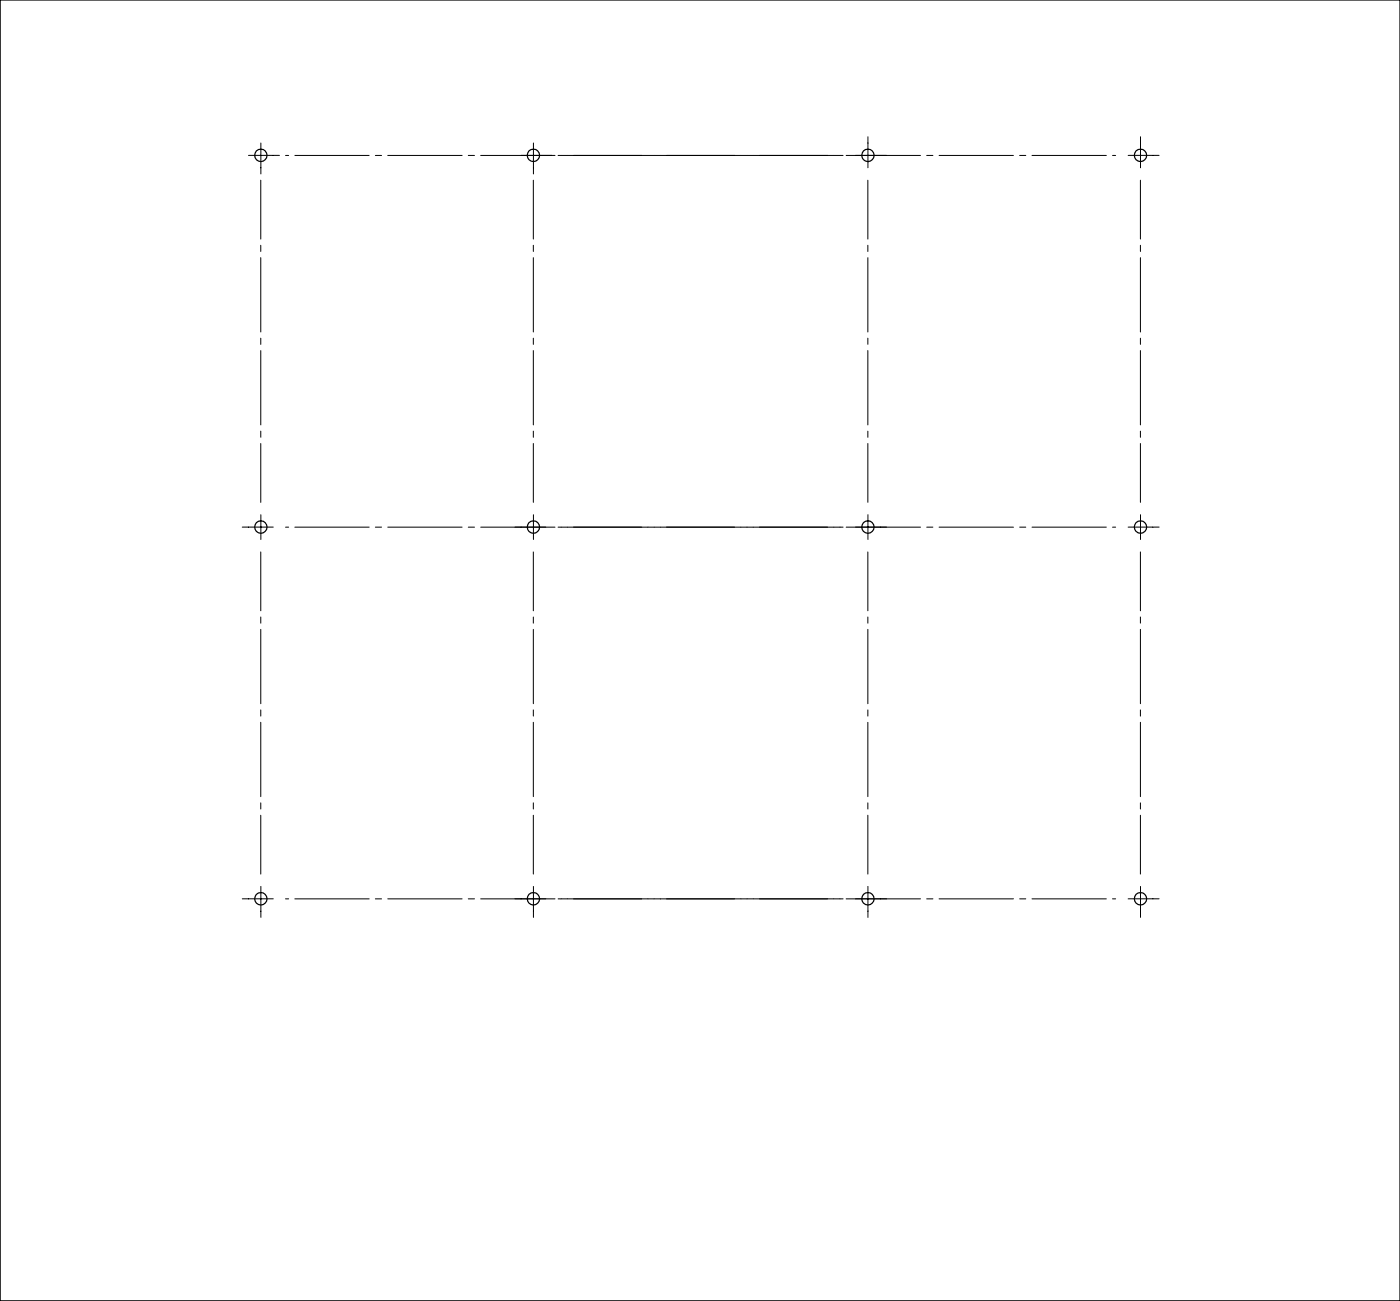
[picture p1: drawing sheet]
<svg xmlns="http://www.w3.org/2000/svg" width="287mm" height="267mm" viewBox="0 0 287 267" stroke-linecap="round" stroke-linejoin="round" font-family="sans-serif">
<path d="M58.5 31.9h114.3M114.4 31.9h114.3M58.5 108.1h114.3M114.4 108.1h114.3M58.5 184.3h114.3M114.4 184.3h114.3" fill="none" stroke="#000" stroke-width=".21" stroke-dasharray="15.2 1.3 1.3 1.3" stroke-dashoffset="-1.9"/>
<path d="M53.5 103v-66.1M109.3 103v-66.1M177.9 103v-66.1M233.8 103v-66.1M53.5 179.2v-66.1M109.3 179.2v-66.1M177.9 179.2v-66.1M233.8 179.2v-66.1" fill="none" stroke="#000" stroke-width=".21" stroke-dasharray="15.2 1.3 1.3 1.3" stroke-dashoffset="3.2"/>
<g fill="none" stroke="#000" stroke-width=".21">
<path d="M50.9 31.9h6.4M53.5 29.3v6.4M106.8 31.9h6.4M109.4 29.3v6.4M175.4 31.9h6.4M177.9 28v6.4M231.3 31.9h6.3M233.8 28v6.4M49.7 108.1h6.3M53.5 105.5v5.1M105.6 108.1h6.3M109.4 105.5v5.1"/>
<path d="M175.4 108.1h6.4M177.9 105.5v5.1M231.3 108.1h6.3M233.8 105.5v5.1M49.7 184.3h6.3M53.5 181.7v6.4M105.6 184.3h6.3M109.4 181.7v6.4M175.4 184.3h6.4M177.9 181.7v6.4M231.3 184.3h6.3M233.8 181.7v6.4"/>
</g>
<g fill="none" stroke="#000" stroke-width=".25">
<path d="M0 0h287v266.7h-287z"/>
<circle cx="53.5" cy="31.8" r="1.26"/>
<circle cx="109.4" cy="31.8" r="1.26"/>
<circle cx="177.9" cy="31.8" r="1.26"/>
<circle cx="233.8" cy="31.8" r="1.26"/>
<circle cx="53.5" cy="108" r="1.26"/>
<circle cx="109.4" cy="108" r="1.26"/>
<circle cx="177.9" cy="108" r="1.26"/>
<circle cx="233.8" cy="108" r="1.26"/>
<circle cx="53.5" cy="184.2" r="1.26"/>
<circle cx="109.4" cy="184.2" r="1.26"/>
<circle cx="177.9" cy="184.2" r="1.26"/>
<circle cx="233.8" cy="184.2" r="1.26"/>
</g>
</svg>
